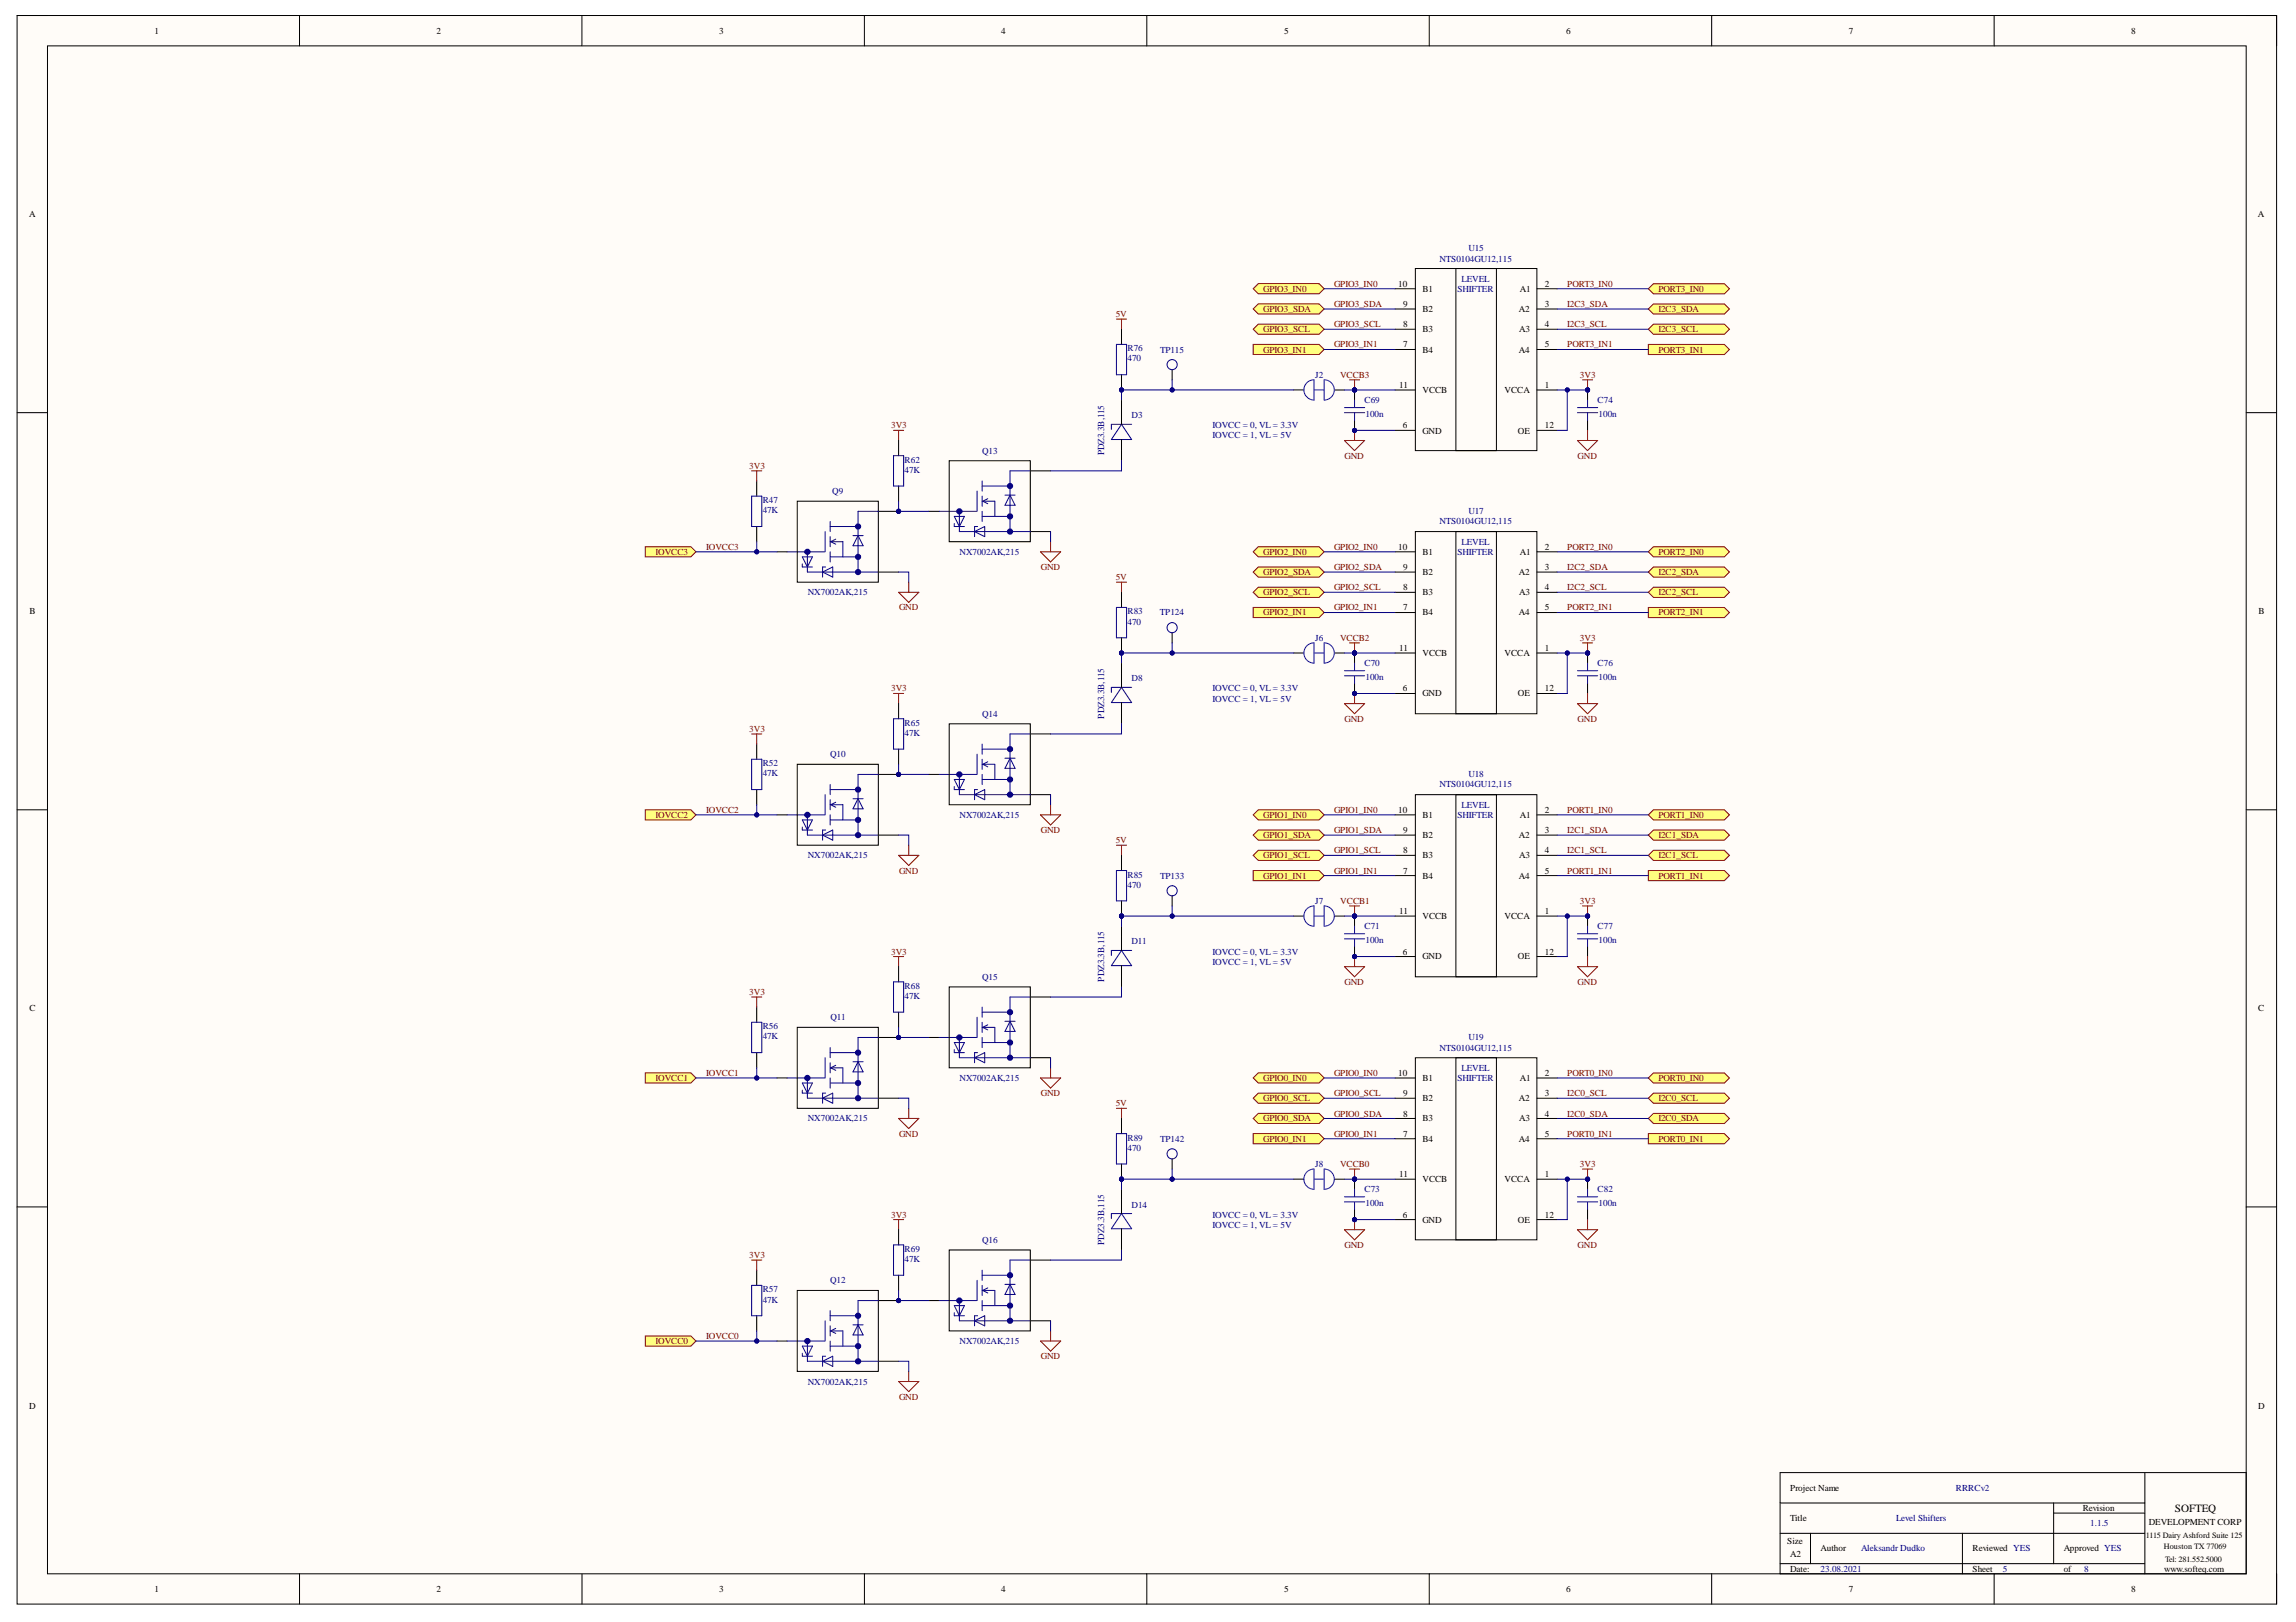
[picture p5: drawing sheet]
<svg xmlns="http://www.w3.org/2000/svg" width="297mm" height="210mm" viewBox="0 0 297 210" stroke-linecap="round" stroke-linejoin="round" font-family="sans-serif">
<defs><g id="words">
<text font-size="1.4" x="281.4" y="195.6">SOFTEQ</text>
<g font-size="1.2">
<text x="20" y="4.4">1</text>
<text x="56.5" y="4.4">2</text>
<text x="93" y="4.4">3</text>
<text x="129.5" y="4.4">4</text>
<text x="166.1" y="4.4">5</text>
<text x="202.6" y="4.4">6</text>
<text x="239.2" y="4.4">7</text>
<text x="275.7" y="4.4">8</text>
<text x="3.8" y="28.1">A</text>
<text x="292.1" y="28.1">A</text>
<text x="180.9" y="37.1">10</text>
<text x="181.5" y="39.7">9</text>
<text x="184" y="37.8">B1</text>
<text x="184" y="40.4">B2</text>
<text x="196.5" y="40.4">A2</text>
<text x="196.6" y="37.8">A1</text>
<text x="199.9" y="37.1">2</text>
<text x="199.9" y="39.7">3</text>
<text x="181.5" y="42.3">8</text>
<text x="181.5" y="45">7</text>
<text x="184" y="43">B3</text>
<text x="184" y="45.6">B4</text>
<text x="196.5" y="45.6">A4</text>
<text x="196.5" y="43">A3</text>
<text x="199.9" y="42.3">4</text>
<text x="199.9" y="45">5</text>
<text x="181" y="50.2">11</text>
<text x="184" y="50.9">VCCB</text>
<text x="194.6" y="50.9">VCCA</text>
<text x="199.9" y="50.2">1</text>
<text x="181.5" y="55.4">6</text>
<text x="184" y="56.1">GND</text>
<text x="196.4" y="56.1">OE</text>
<text x="199.9" y="55.4">12</text>
<text x="180.9" y="71.1">10</text>
<text x="184" y="71.8">B1</text>
<text x="196.6" y="71.8">A1</text>
<text x="199.9" y="71.1">2</text>
<text x="181.5" y="73.8">9</text>
<text x="181.5" y="76.4">8</text>
<text x="184" y="74.4">B2</text>
<text x="184" y="77">B3</text>
<text x="196.5" y="74.4">A2</text>
<text x="196.5" y="77">A3</text>
<text x="199.9" y="73.8">3</text>
<text x="199.9" y="76.4">4</text>
<text x="3.8" y="79.5">B</text>
<text x="181.5" y="79">7</text>
<text x="184" y="79.6">B4</text>
<text x="196.5" y="79.6">A4</text>
<text x="199.9" y="79">5</text>
<text x="292.2" y="79.5">B</text>
<text x="181" y="84.2">11</text>
<text x="181.5" y="89.5">6</text>
<text x="184" y="84.9">VCCB</text>
<text x="194.6" y="84.9">VCCA</text>
<text x="199.9" y="84.2">1</text>
<text x="199.9" y="89.5">12</text>
<text x="184" y="90.1">GND</text>
<text x="196.4" y="90.1">OE</text>
<text x="180.9" y="105.2">10</text>
<text x="181.5" y="107.8">9</text>
<text x="184" y="105.8">B1</text>
<text x="196.6" y="105.8">A1</text>
<text x="199.9" y="105.2">2</text>
<text x="199.9" y="107.8">3</text>
<text x="181.5" y="110.4">8</text>
<text x="181.5" y="113.1">7</text>
<text x="184" y="108.5">B2</text>
<text x="184" y="111.1">B3</text>
<text x="184" y="113.7">B4</text>
<text x="196.5" y="108.5">A2</text>
<text x="196.5" y="113.7">A4</text>
<text x="196.5" y="111.1">A3</text>
<text x="199.9" y="110.4">4</text>
<text x="199.9" y="113.1">5</text>
<text x="181" y="118.3">11</text>
<text x="184" y="118.9">VCCB</text>
<text x="194.6" y="118.9">VCCA</text>
<text x="199.9" y="118.3">1</text>
<text x="181.5" y="123.5">6</text>
<text x="184" y="124.2">GND</text>
<text x="196.4" y="124.2">OE</text>
<text x="199.9" y="123.5">12</text>
<text x="3.8" y="130.9">C</text>
<text x="292.2" y="130.9">C</text>
<text x="180.9" y="139.2">10</text>
<text x="181.5" y="141.9">9</text>
<text x="184" y="139.9">B1</text>
<text x="184" y="142.5">B2</text>
<text x="196.5" y="142.5">A2</text>
<text x="196.6" y="139.9">A1</text>
<text x="199.9" y="139.2">2</text>
<text x="199.9" y="141.9">3</text>
<text x="181.5" y="144.5">8</text>
<text x="181.5" y="147.1">7</text>
<text x="184" y="145.1">B3</text>
<text x="184" y="147.7">B4</text>
<text x="196.5" y="147.7">A4</text>
<text x="196.5" y="145.1">A3</text>
<text x="199.9" y="144.5">4</text>
<text x="199.9" y="147.1">5</text>
<text x="181" y="152.3">11</text>
<text x="184" y="153">VCCB</text>
<text x="194.6" y="153">VCCA</text>
<text x="199.9" y="152.3">1</text>
<text x="181.5" y="157.6">6</text>
<text x="184" y="158.2">GND</text>
<text x="196.4" y="158.2">OE</text>
<text x="199.9" y="157.6">12</text>
<text x="3.8" y="182.3">D</text>
<text x="292.2" y="182.3">D</text>
<text x="231.6" y="192.9">Project Name</text>
<text x="231.6" y="196.8">Title</text>
<text x="269.4" y="195.5">Revision</text>
<text x="278" y="197.4">DEVELOPMENT CORP</text>
<text x="231.2" y="199.7">Size</text>
<text x="231.6" y="203.4">Date:</text>
<text x="231.6" y="201.4">A2</text>
<text x="235.5" y="200.8">Author</text>
<text x="255.2" y="200.8">Reviewed YES</text>
<text x="255.2" y="203.4">Sheet</text>
<text x="267" y="200.8">Approved YES</text>
<text x="267" y="203.4">of</text>
<text x="280" y="203.4">www.softeq.com</text>
<text x="20" y="206">1</text>
<text x="56.5" y="206">2</text>
<text x="93" y="206">3</text>
<text x="129.5" y="206">4</text>
<text x="166.1" y="206">5</text>
<text x="202.6" y="206">6</text>
<text x="239.2" y="206">7</text>
<text x="275.7" y="206">8</text>
</g>
<g font-size="1.2" fill="#000080">
<text x="186.2" y="33.8">NTS0104GU12,115</text>
<text x="190" y="32.5">U15</text>
<text x="188.5" y="37.8">SHIFTER</text>
<text x="189.1" y="36.5">LEVEL</text>
<text x="145.9" y="46.8">470</text>
<text x="145.9" y="45.5">R76</text>
<text x="150.1" y="45.6">TP115</text>
<text x="170.1" y="48.9">J2</text>
<text x="176.5" y="52.2">C69</text>
<text x="176.7" y="54">100n</text>
<text x="206.7" y="52.2">C74</text>
<text x="206.8" y="54">100n</text>
<text x="117" y="59.9">R62</text>
<text x="127" y="58.7">Q13</text>
<text x="142.9" y="58.9" transform="rotate(-90 142.9 58.9)">PDZ3.3B,115</text>
<text x="146.4" y="54.1">D3</text>
<text x="156.9" y="55.4">IOVCC = 0, VL = 3.3V</text>
<text x="156.9" y="56.7">IOVCC = 1, VL = 5V</text>
<text x="98.7" y="65.1">R47</text>
<text x="107.7" y="64">Q9</text>
<text x="117" y="61.2">47K</text>
<text x="98.7" y="66.4">47K</text>
<text x="124.1" y="71.8">NX7002AK,215</text>
<text x="186.2" y="67.9">NTS0104GU12,115</text>
<text x="188.5" y="71.8">SHIFTER</text>
<text x="189.1" y="70.5">LEVEL</text>
<text x="190" y="66.5">U17</text>
<text x="104.5" y="77">NX7002AK,215</text>
<text x="145.9" y="80.8">470</text>
<text x="145.9" y="79.5">R83</text>
<text x="150.1" y="79.6">TP124</text>
<text x="170.1" y="82.9">J6</text>
<text x="146.4" y="88.2">D8</text>
<text x="156.9" y="89.5">IOVCC = 0, VL = 3.3V</text>
<text x="176.5" y="86.2">C70</text>
<text x="176.7" y="88">100n</text>
<text x="206.7" y="86.2">C76</text>
<text x="206.8" y="88">100n</text>
<text x="117" y="95.2">47K</text>
<text x="117" y="93.9">R65</text>
<text x="127" y="92.7">Q14</text>
<text x="142.9" y="93" transform="rotate(-90 142.9 93)">PDZ3.3B,115</text>
<text x="156.9" y="90.8">IOVCC = 1, VL = 5V</text>
<text x="98.7" y="100.5">47K</text>
<text x="98.7" y="99.2">R52</text>
<text x="107.4" y="98">Q10</text>
<text x="186.2" y="101.9">NTS0104GU12,115</text>
<text x="190" y="100.6">U18</text>
<text x="124.1" y="105.8">NX7002AK,215</text>
<text x="188.5" y="105.8">SHIFTER</text>
<text x="189.1" y="104.5">LEVEL</text>
<text x="104.5" y="111.1">NX7002AK,215</text>
<text x="145.9" y="113.6">R85</text>
<text x="150.1" y="113.7">TP133</text>
<text x="145.9" y="114.9">470</text>
<text x="170.1" y="117">J7</text>
<text x="146.4" y="122.2">D11</text>
<text x="156.9" y="123.5">IOVCC = 0, VL = 3.3V</text>
<text x="156.9" y="124.8">IOVCC = 1, VL = 5V</text>
<text x="176.5" y="120.2">C71</text>
<text x="176.7" y="122.1">100n</text>
<text x="206.7" y="120.2">C77</text>
<text x="206.8" y="122.1">100n</text>
<text x="117" y="129.3">47K</text>
<text x="117" y="128">R68</text>
<text x="127" y="126.8">Q15</text>
<text x="142.9" y="127" transform="rotate(-90 142.9 127)">PDZ3.3B,115</text>
<text x="98.7" y="134.5">47K</text>
<text x="98.7" y="133.2">R56</text>
<text x="107.4" y="132">Q11</text>
<text x="186.2" y="136">NTS0104GU12,115</text>
<text x="190" y="134.6">U19</text>
<text x="124.1" y="139.9">NX7002AK,215</text>
<text x="188.5" y="139.9">SHIFTER</text>
<text x="189.1" y="138.6">LEVEL</text>
<text x="104.5" y="145.1">NX7002AK,215</text>
<text x="145.9" y="148.9">470</text>
<text x="145.9" y="147.6">R89</text>
<text x="150.1" y="147.7">TP142</text>
<text x="170.1" y="151">J8</text>
<text x="176.5" y="154.3">C73</text>
<text x="206.7" y="154.3">C82</text>
<text x="127" y="160.8">Q16</text>
<text x="142.9" y="161.1" transform="rotate(-90 142.9 161.1)">PDZ3.3B,115</text>
<text x="146.4" y="156.3">D14</text>
<text x="156.9" y="157.6">IOVCC = 0, VL = 3.3V</text>
<text x="156.9" y="158.9">IOVCC = 1, VL = 5V</text>
<text x="176.7" y="156.1">100n</text>
<text x="206.8" y="156.1">100n</text>
<text x="98.7" y="167.3">R57</text>
<text x="107.4" y="166.1">Q12</text>
<text x="117" y="163.3">47K</text>
<text x="117" y="162">R69</text>
<text x="98.7" y="168.6">47K</text>
<text x="124.1" y="173.9">NX7002AK,215</text>
<text x="104.5" y="179.2">NX7002AK,215</text>
<text x="245.3" y="196.8">Level Shifters</text>
<text x="253" y="192.9">RRRCv2</text>
<text x="270.4" y="197.5">1.1.5</text>
<text x="235.5" y="203.4">23.08.2021</text>
<text x="240.8" y="200.8">Aleksandr Dudko</text>
<text x="259.1" y="203.4">5</text>
<text x="269.6" y="203.4">8</text>
</g>
<g font-size="1.2" fill="#800000">
<text x="144.3" y="41">5V</text>
<text x="163.4" y="40.4">GPIO3_SDA</text>
<text x="163.4" y="37.8">GPIO3_IN0</text>
<text x="172.6" y="37.1">GPIO3_IN0</text>
<text x="172.6" y="39.7">GPIO3_SDA</text>
<text x="202.8" y="37.1">PORT3_IN0</text>
<text x="202.8" y="39.7">I2C3_SDA</text>
<text x="214.6" y="37.8">PORT3_IN0</text>
<text x="214.6" y="40.4">I2C3_SDA</text>
<text x="163.4" y="45.6">GPIO3_IN1</text>
<text x="163.4" y="43">GPIO3_SCL</text>
<text x="172.6" y="45">GPIO3_IN1</text>
<text x="172.6" y="42.3">GPIO3_SCL</text>
<text x="202.8" y="45">PORT3_IN1</text>
<text x="202.8" y="42.3">I2C3_SCL</text>
<text x="214.6" y="45.6">PORT3_IN1</text>
<text x="214.6" y="43">I2C3_SCL</text>
<text x="173.4" y="48.9">VCCB3</text>
<text x="204.4" y="48.9">3V3</text>
<text x="115.3" y="55.4">3V3</text>
<text x="174" y="59.4">GND</text>
<text x="204.1" y="59.4">GND</text>
<text x="96.9" y="60.7">3V3</text>
<text x="84.8" y="71.8">IOVCC3</text>
<text x="91.4" y="71.1">IOVCC3</text>
<text x="163.4" y="71.8">GPIO2_IN0</text>
<text x="172.6" y="71.1">GPIO2_IN0</text>
<text x="202.8" y="71.1">PORT2_IN0</text>
<text x="214.6" y="71.8">PORT2_IN0</text>
<text x="134.7" y="73.8">GND</text>
<text x="144.3" y="75.1">5V</text>
<text x="163.4" y="77">GPIO2_SCL</text>
<text x="163.4" y="74.4">GPIO2_SDA</text>
<text x="172.6" y="73.8">GPIO2_SDA</text>
<text x="172.6" y="76.4">GPIO2_SCL</text>
<text x="202.8" y="73.8">I2C2_SDA</text>
<text x="202.8" y="76.4">I2C2_SCL</text>
<text x="214.6" y="74.4">I2C2_SDA</text>
<text x="214.6" y="77">I2C2_SCL</text>
<text x="116.3" y="79">GND</text>
<text x="163.4" y="79.6">GPIO2_IN1</text>
<text x="172.6" y="79">GPIO2_IN1</text>
<text x="173.4" y="82.9">VCCB2</text>
<text x="202.8" y="79">PORT2_IN1</text>
<text x="204.4" y="82.9">3V3</text>
<text x="214.6" y="79.6">PORT2_IN1</text>
<text x="115.3" y="89.5">3V3</text>
<text x="96.9" y="94.7">3V3</text>
<text x="174" y="93.4">GND</text>
<text x="204.1" y="93.4">GND</text>
<text x="84.8" y="105.8">IOVCC2</text>
<text x="91.4" y="105.2">IOVCC2</text>
<text x="134.7" y="107.8">GND</text>
<text x="163.4" y="105.8">GPIO1_IN0</text>
<text x="172.6" y="105.2">GPIO1_IN0</text>
<text x="172.6" y="107.8">GPIO1_SDA</text>
<text x="202.8" y="105.2">PORT1_IN0</text>
<text x="202.8" y="107.8">I2C1_SDA</text>
<text x="214.6" y="105.8">PORT1_IN0</text>
<text x="116.3" y="113.1">GND</text>
<text x="144.3" y="109.1">5V</text>
<text x="163.4" y="113.7">GPIO1_IN1</text>
<text x="163.4" y="111.1">GPIO1_SCL</text>
<text x="163.4" y="108.5">GPIO1_SDA</text>
<text x="172.6" y="113.1">GPIO1_IN1</text>
<text x="172.6" y="110.4">GPIO1_SCL</text>
<text x="202.8" y="113.1">PORT1_IN1</text>
<text x="202.8" y="110.4">I2C1_SCL</text>
<text x="214.6" y="113.7">PORT1_IN1</text>
<text x="214.6" y="111.1">I2C1_SCL</text>
<text x="214.6" y="108.5">I2C1_SDA</text>
<text x="173.4" y="117">VCCB1</text>
<text x="204.4" y="117">3V3</text>
<text x="115.3" y="123.5">3V3</text>
<text x="96.9" y="128.8">3V3</text>
<text x="174" y="127.5">GND</text>
<text x="204.1" y="127.5">GND</text>
<text x="84.8" y="139.9">IOVCC1</text>
<text x="91.4" y="139.2">IOVCC1</text>
<text x="134.7" y="141.9">GND</text>
<text x="144.3" y="143.2">5V</text>
<text x="163.4" y="142.5">GPIO0_SCL</text>
<text x="163.4" y="139.9">GPIO0_IN0</text>
<text x="172.6" y="139.2">GPIO0_IN0</text>
<text x="172.6" y="141.9">GPIO0_SCL</text>
<text x="202.8" y="139.2">PORT0_IN0</text>
<text x="202.8" y="141.9">I2C0_SCL</text>
<text x="214.6" y="139.9">PORT0_IN0</text>
<text x="214.6" y="142.5">I2C0_SCL</text>
<text x="116.3" y="147.1">GND</text>
<text x="163.4" y="147.7">GPIO0_IN1</text>
<text x="163.4" y="145.1">GPIO0_SDA</text>
<text x="172.6" y="147.1">GPIO0_IN1</text>
<text x="172.6" y="144.5">GPIO0_SDA</text>
<text x="202.8" y="147.1">PORT0_IN1</text>
<text x="202.8" y="144.5">I2C0_SDA</text>
<text x="214.6" y="147.7">PORT0_IN1</text>
<text x="214.6" y="145.1">I2C0_SDA</text>
<text x="173.4" y="151">VCCB0</text>
<text x="204.4" y="151">3V3</text>
<text x="115.3" y="157.6">3V3</text>
<text x="174" y="161.5">GND</text>
<text x="204.1" y="161.5">GND</text>
<text x="96.9" y="162.8">3V3</text>
<text x="84.8" y="173.9">IOVCC0</text>
<text x="91.4" y="173.3">IOVCC0</text>
<text x="134.7" y="175.9">GND</text>
<text x="116.3" y="181.1">GND</text>
</g>
<g font-size="1.1">
<text x="277.6" y="199">1115 Dairy Ashford Suite 125</text>
<text x="279.9" y="200.5">Houston TX 77069</text>
<text x="280.1" y="202.1">Tel: 281.552.5000</text>
</g>
</g></defs>
<path d="M2.2 2h292.3v205.6h-292.3z" fill-rule="evenodd" fill="#fffcf8"/>
<path d="M2.2 2h292.3v205.6h-292.3z" fill="none" stroke="#000" stroke-width=".13"/>
<path d="M6.1 5.9h284.5v197.8h-284.5z" fill-rule="evenodd" fill="#fffcf8"/>
<g fill="none" stroke="#000" stroke-width=".13">
<path d="M2.2 2h3.9M6.1 5.9h284.5v197.8h-284.5zM38.7 2v3.9M75.3 2v3.9M111.8 2v3.9M148.4 2v3.9M184.9 2v3.9M221.4 2v3.9M258 2v3.9M290.6 2h3.9v3.9M2.2 53.4h3.9M290.6 53.4h3.9"/>
<path d="M2.2 104.8h3.9M290.6 104.8h3.9M2.2 156.2h3.9M290.6 156.2h3.9M120.2 168.3h1.3M122.8 161.8h10.5v10.4h-10.5zM133.3 170.9h2.6M133.3 163.1h2.6M230.3 190.6h60.3v13.1h-60.3zM230.3 194.5h47.2M230.3 198.4h47.2M234.2 198.4v4"/>
<path d="M253.9 198.4v5.3M265.7 194.5v7.9M265.7 195.8h11.8M277.5 190.6v13.1M38.8 203.7v3.9M75.3 203.7v3.9M111.8 203.7v3.9M148.4 203.7v3.9M184.9 203.7v3.9M221.4 203.7v3.9M230.3 202.4h47.2M258 203.7v3.9"/>
<path d="M294.5 203.7v3.9"/>
</g>
<path d="M115.6 157.8h1.3M116.3 157.8v1.3M144.4 143.4h1.3M145.1 143.4v1.3M134.6 173.5h2.6l-1.3 1.4zM135.9 172.2v1.3" fill="none" stroke="#800000" stroke-width=".13"/>
<g fill="none" stroke="#11037f" stroke-width=".13">
<path d="M121.5 168.3h4.8M123.5 169h1.3l-.7 1.3zM123.5 169.9v.4h1.3M124.1 168.3v2.6h9.2M126.1 170.9l1.3-.6v1.3zM126.4 165.7v2.6M126.5 170.3h-.4v1.3M127.1 169h3.6M127.1 165h3.6M127.1 164.4v1.3M127.1 166.3v1.4M127.1 168.3v1.3"/>
<path d="M127.1 167h1.6v2M127.8 166.7l-.7 .3 .7 .3M130 166.2h1.3M130.7 166.2l.6 1.3h-1.3zM133.3 163.1h-2.6v7.8"/>
</g>
<g fill="none" stroke="#11037f" stroke-width=".39">
<circle cx="124.1" cy="168.3" r=".21"/>
<circle cx="130.7" cy="165" r=".21"/>
<circle cx="130.7" cy="169" r=".21"/>
<circle cx="130.7" cy="170.9" r=".21"/>
</g>
<circle cx="205.4" cy="152.6" r=".26" fill="#000080"/>
<circle cx="205.4" cy="152.6" r=".26" fill="none" stroke="#000080" stroke-width=".13"/>
<path d="M204.1 155.5h2.6" fill="none" stroke="#11037f" stroke-width=".13"/>
<path d="M205.4 152.6v1.3M205.4 156.5v1.3" fill="none" stroke="#000" stroke-width=".13"/>
<circle cx="205.4" cy="152.6" r=".26" fill="#000080"/>
<circle cx="205.4" cy="152.6" r=".26" fill="none" stroke="#000080" stroke-width=".13"/>
<path d="M204.1 154.9h2.6M205.4 153.9v.9M205.4 155.6v.9" fill="none" stroke="#11037f" stroke-width=".13"/>
<path d="M204.1 159.1h2.6l-1.3 1.3zM204.7 151.3h1.3M205.4 151.3v1.3M205.4 157.8v1.3" fill="none" stroke="#800000" stroke-width=".13"/>
<circle cx="205.4" cy="152.6" r=".26" fill="#000080"/>
<circle cx="205.4" cy="152.6" r=".26" fill="none" stroke="#000080" stroke-width=".13"/>
<g fill="none" stroke="#000" stroke-width=".13">
<path d="M180.5 139.5h2.6M183.1 136.9h15.7v23.5h-15.7zM188.4 136.9h5.2v23.5h-5.2zM198.8 139.5h2.7M180.5 142.1h2.6M180.5 144.7h2.6M180.5 147.4h2.6M180.5 157.8h2.6M180.5 152.6h2.6M198.8 142.1h2.7M198.8 144.7h2.7M198.8 147.4h2.7"/>
<path d="M198.8 157.8h2.7M198.8 152.6h2.7"/>
</g>
<circle cx="175.2" cy="157.8" r=".26" fill="#000080"/>
<circle cx="175.2" cy="157.8" r=".26" fill="none" stroke="#000080" stroke-width=".13"/>
<circle cx="175.2" cy="152.6" r=".26" fill="#000080"/>
<circle cx="175.2" cy="152.6" r=".26" fill="none" stroke="#000080" stroke-width=".13"/>
<path d="M173.9 155.5h2.7" fill="none" stroke="#11037f" stroke-width=".13"/>
<path d="M175.2 156.5v1.3" fill="none" stroke="#000" stroke-width=".13"/>
<circle cx="175.2" cy="157.8" r=".26" fill="#000080"/>
<circle cx="175.2" cy="157.8" r=".26" fill="none" stroke="#000080" stroke-width=".13"/>
<path d="M175.2 152.6v1.3" fill="none" stroke="#000" stroke-width=".13"/>
<circle cx="175.2" cy="152.6" r=".26" fill="#000080"/>
<circle cx="175.2" cy="152.6" r=".26" fill="none" stroke="#000080" stroke-width=".13"/>
<path d="M173.9 154.9h2.7M175.2 153.9v.9M175.2 155.6v.9" fill="none" stroke="#11037f" stroke-width=".13"/>
<path d="M173.9 159.1h2.7l-1.4 1.3zM175.2 157.8v1.3" fill="none" stroke="#800000" stroke-width=".13"/>
<circle cx="175.2" cy="157.8" r=".26" fill="#000080"/>
<circle cx="175.2" cy="157.8" r=".26" fill="none" stroke="#000080" stroke-width=".13"/>
<circle cx="205.4" cy="118.5" r=".26" fill="#000080"/>
<circle cx="205.4" cy="118.5" r=".26" fill="none" stroke="#000080" stroke-width=".13"/>
<path d="M204.1 121.5h2.6" fill="none" stroke="#11037f" stroke-width=".13"/>
<path d="M205.4 118.5v1.4M205.4 122.5v1.3" fill="none" stroke="#000" stroke-width=".13"/>
<circle cx="205.4" cy="118.5" r=".26" fill="#000080"/>
<circle cx="205.4" cy="118.5" r=".26" fill="none" stroke="#000080" stroke-width=".13"/>
<path d="M205.4 119.9v.9M204.1 120.8h2.6M205.4 121.6v.9" fill="none" stroke="#11037f" stroke-width=".13"/>
<path d="M204.7 117.2h1.3M205.4 117.2v1.3M204.1 125.1h2.6l-1.3 1.3zM205.4 123.8v1.3" fill="none" stroke="#800000" stroke-width=".13"/>
<circle cx="205.4" cy="118.5" r=".26" fill="#000080"/>
<circle cx="205.4" cy="118.5" r=".26" fill="none" stroke="#000080" stroke-width=".13"/>
<circle cx="175.2" cy="123.8" r=".26" fill="#000080"/>
<circle cx="175.2" cy="123.8" r=".26" fill="none" stroke="#000080" stroke-width=".13"/>
<circle cx="175.2" cy="118.5" r=".26" fill="#000080"/>
<circle cx="175.2" cy="118.5" r=".26" fill="none" stroke="#000080" stroke-width=".13"/>
<path d="M173.9 121.5h2.7" fill="none" stroke="#11037f" stroke-width=".13"/>
<path d="M175.2 122.5v1.3" fill="none" stroke="#000" stroke-width=".13"/>
<circle cx="175.2" cy="123.8" r=".26" fill="#000080"/>
<circle cx="175.2" cy="123.8" r=".26" fill="none" stroke="#000080" stroke-width=".13"/>
<path d="M175.2 118.5v1.4" fill="none" stroke="#000" stroke-width=".13"/>
<circle cx="175.2" cy="118.5" r=".26" fill="#000080"/>
<circle cx="175.2" cy="118.5" r=".26" fill="none" stroke="#000080" stroke-width=".13"/>
<path d="M175.2 119.9v.9M173.9 120.8h2.7M175.2 121.6v.9" fill="none" stroke="#11037f" stroke-width=".13"/>
<path d="M173.9 125.1h2.7l-1.4 1.3zM175.2 123.8v1.3" fill="none" stroke="#800000" stroke-width=".13"/>
<circle cx="175.2" cy="123.8" r=".26" fill="#000080"/>
<circle cx="175.2" cy="123.8" r=".26" fill="none" stroke="#000080" stroke-width=".13"/>
<circle cx="205.4" cy="84.5" r=".26" fill="#000080"/>
<circle cx="205.4" cy="84.5" r=".26" fill="none" stroke="#000080" stroke-width=".13"/>
<path d="M204.1 87.5h2.6" fill="none" stroke="#11037f" stroke-width=".13"/>
<path d="M205.4 84.5v1.3M205.4 88.4v1.3" fill="none" stroke="#000" stroke-width=".13"/>
<circle cx="205.4" cy="84.5" r=".26" fill="#000080"/>
<circle cx="205.4" cy="84.5" r=".26" fill="none" stroke="#000080" stroke-width=".13"/>
<path d="M204.1 86.8h2.6M205.4 85.8v.9M205.4 87.5v.9" fill="none" stroke="#11037f" stroke-width=".13"/>
<path d="M204.1 91.1h2.6l-1.3 1.3zM204.7 83.2h1.3M205.4 83.2v1.3M205.4 89.7v1.4" fill="none" stroke="#800000" stroke-width=".13"/>
<circle cx="205.4" cy="84.5" r=".26" fill="#000080"/>
<circle cx="205.4" cy="84.5" r=".26" fill="none" stroke="#000080" stroke-width=".13"/>
<circle cx="175.2" cy="89.7" r=".26" fill="#000080"/>
<circle cx="175.2" cy="89.7" r=".26" fill="none" stroke="#000080" stroke-width=".13"/>
<circle cx="175.2" cy="84.5" r=".26" fill="#000080"/>
<circle cx="175.2" cy="84.5" r=".26" fill="none" stroke="#000080" stroke-width=".13"/>
<path d="M173.9 87.5h2.7" fill="none" stroke="#11037f" stroke-width=".13"/>
<path d="M175.2 88.4v1.3" fill="none" stroke="#000" stroke-width=".13"/>
<circle cx="175.2" cy="89.7" r=".26" fill="#000080"/>
<circle cx="175.2" cy="89.7" r=".26" fill="none" stroke="#000080" stroke-width=".13"/>
<path d="M175.2 84.5v1.3" fill="none" stroke="#000" stroke-width=".13"/>
<circle cx="175.2" cy="84.5" r=".26" fill="#000080"/>
<circle cx="175.2" cy="84.5" r=".26" fill="none" stroke="#000080" stroke-width=".13"/>
<path d="M173.9 86.8h2.7M175.2 85.8v.9M175.2 87.5v.9" fill="none" stroke="#11037f" stroke-width=".13"/>
<path d="M173.9 91.1h2.7l-1.4 1.3zM175.2 89.7v1.4" fill="none" stroke="#800000" stroke-width=".13"/>
<circle cx="175.2" cy="89.7" r=".26" fill="#000080"/>
<circle cx="175.2" cy="89.7" r=".26" fill="none" stroke="#000080" stroke-width=".13"/>
<path d="M174.6 83.2h1.3M175.2 83.2v1.3" fill="none" stroke="#800000" stroke-width=".13"/>
<circle cx="175.2" cy="84.5" r=".26" fill="#000080"/>
<circle cx="175.2" cy="84.5" r=".26" fill="none" stroke="#000080" stroke-width=".13"/>
<path d="M174.6 117.2h1.3M175.2 117.2v1.3" fill="none" stroke="#800000" stroke-width=".13"/>
<circle cx="175.2" cy="118.5" r=".26" fill="#000080"/>
<circle cx="175.2" cy="118.5" r=".26" fill="none" stroke="#000080" stroke-width=".13"/>
<path d="M174.6 151.3h1.3M175.2 151.3v1.3" fill="none" stroke="#800000" stroke-width=".13"/>
<circle cx="175.2" cy="152.6" r=".26" fill="#000080"/>
<circle cx="175.2" cy="152.6" r=".26" fill="none" stroke="#000080" stroke-width=".13"/>
<circle cx="145.1" cy="152.6" r=".26" fill="#000080"/>
<circle cx="145.1" cy="152.6" r=".26" fill="none" stroke="#000080" stroke-width=".13"/>
<path d="M145.1 150.6v2" fill="none" stroke="#000" stroke-width=".13"/>
<circle cx="145.1" cy="152.6" r=".26" fill="#000080"/>
<circle cx="145.1" cy="152.6" r=".26" fill="none" stroke="#000080" stroke-width=".13"/>
<path d="M145.1 144.7v2" fill="none" stroke="#000" stroke-width=".13"/>
<path d="M144.4 146.7h1.3v3.9h-1.3z" fill="none" stroke="#11037f" stroke-width=".13"/>
<path d="M213.3 78.6h9.8l.6 .7-.6 .6h-9.8z" fill-rule="evenodd" fill="#ffff80"/>
<path d="M213.3 78.6h9.8l.6 .7-.6 .6h-9.8z" fill="none" stroke="#800000" stroke-width=".13"/>
<path d="M213.3 112.7h9.8l.6 .6-.6 .7h-9.8z" fill-rule="evenodd" fill="#ffff80"/>
<path d="M213.3 112.7h9.8l.6 .6-.6 .7h-9.8z" fill="none" stroke="#800000" stroke-width=".13"/>
<path d="M213.3 146.7h9.8l.6 .7-.6 .6h-9.8z" fill-rule="evenodd" fill="#ffff80"/>
<path d="M213.3 146.7h9.8l.6 .7-.6 .6h-9.8z" fill="none" stroke="#800000" stroke-width=".13"/>
<circle cx="205.4" cy="50.5" r=".26" fill="#000080"/>
<circle cx="205.4" cy="50.5" r=".26" fill="none" stroke="#000080" stroke-width=".13"/>
<path d="M204.1 53.4h2.6" fill="none" stroke="#11037f" stroke-width=".13"/>
<path d="M205.4 50.5v1.3M205.4 54.4v1.3" fill="none" stroke="#000" stroke-width=".13"/>
<circle cx="205.4" cy="50.5" r=".26" fill="#000080"/>
<circle cx="205.4" cy="50.5" r=".26" fill="none" stroke="#000080" stroke-width=".13"/>
<path d="M204.1 52.7h2.6M205.4 51.8v.9M205.4 53.5v.9" fill="none" stroke="#11037f" stroke-width=".13"/>
<path d="M204.1 57h2.6l-1.3 1.3zM204.7 49.2h1.3M205.4 49.2v1.3M205.4 55.7v1.3" fill="none" stroke="#800000" stroke-width=".13"/>
<circle cx="205.4" cy="50.5" r=".26" fill="#000080"/>
<circle cx="205.4" cy="50.5" r=".26" fill="none" stroke="#000080" stroke-width=".13"/>
<circle cx="175.2" cy="55.7" r=".26" fill="#000080"/>
<circle cx="175.2" cy="55.7" r=".26" fill="none" stroke="#000080" stroke-width=".13"/>
<circle cx="175.2" cy="50.5" r=".26" fill="#000080"/>
<circle cx="175.2" cy="50.5" r=".26" fill="none" stroke="#000080" stroke-width=".13"/>
<path d="M173.9 53.4h2.7" fill="none" stroke="#11037f" stroke-width=".13"/>
<path d="M175.2 54.4v1.3" fill="none" stroke="#000" stroke-width=".13"/>
<circle cx="175.2" cy="55.7" r=".26" fill="#000080"/>
<circle cx="175.2" cy="55.7" r=".26" fill="none" stroke="#000080" stroke-width=".13"/>
<path d="M175.2 50.5v1.3" fill="none" stroke="#000" stroke-width=".13"/>
<circle cx="175.2" cy="50.5" r=".26" fill="#000080"/>
<circle cx="175.2" cy="50.5" r=".26" fill="none" stroke="#000080" stroke-width=".13"/>
<path d="M173.9 52.7h2.7M175.2 51.8v.9M175.2 53.5v.9" fill="none" stroke="#11037f" stroke-width=".13"/>
<path d="M173.9 57h2.7l-1.4 1.3zM175.2 55.7v1.3" fill="none" stroke="#800000" stroke-width=".13"/>
<circle cx="175.2" cy="55.7" r=".26" fill="#000080"/>
<circle cx="175.2" cy="55.7" r=".26" fill="none" stroke="#000080" stroke-width=".13"/>
<path d="M174.6 49.2h1.3M175.2 49.2v1.3" fill="none" stroke="#800000" stroke-width=".13"/>
<circle cx="175.2" cy="50.5" r=".26" fill="#000080"/>
<circle cx="175.2" cy="50.5" r=".26" fill="none" stroke="#000080" stroke-width=".13"/>
<path d="M213.3 44.6h9.8l.6 .6-.6 .7h-9.8z" fill-rule="evenodd" fill="#ffff80"/>
<path d="M213.3 44.6h9.8l.6 .6-.6 .7h-9.8z" fill="none" stroke="#800000" stroke-width=".13"/>
<path d="M213.3 37.4l.6-.7h9.2l.6 .7-.6 .6h-9.2z" fill-rule="evenodd" fill="#ffff80"/>
<path d="M213.3 37.4l.6-.7h9.2l.6 .7-.6 .6h-9.2z" fill="none" stroke="#800000" stroke-width=".13"/>
<path d="M213.3 40l.6-.7h9.2l.6 .7-.6 .6h-9.2z" fill-rule="evenodd" fill="#ffff80"/>
<path d="M213.3 40l.6-.7h9.2l.6 .7-.6 .6h-9.2z" fill="none" stroke="#800000" stroke-width=".13"/>
<path d="M213.3 42.6l.6-.6h9.2l.6 .6-.6 .7h-9.2z" fill-rule="evenodd" fill="#ffff80"/>
<path d="M213.3 42.6l.6-.6h9.2l.6 .6-.6 .7h-9.2z" fill="none" stroke="#800000" stroke-width=".13"/>
<path d="M213.3 71.4l.6-.6h9.2l.6 .6-.6 .7h-9.2z" fill-rule="evenodd" fill="#ffff80"/>
<path d="M213.3 71.4l.6-.6h9.2l.6 .6-.6 .7h-9.2z" fill="none" stroke="#800000" stroke-width=".13"/>
<path d="M213.3 74l.6-.6h9.2l.6 .6-.6 .7h-9.2z" fill-rule="evenodd" fill="#ffff80"/>
<path d="M213.3 74l.6-.6h9.2l.6 .6-.6 .7h-9.2z" fill="none" stroke="#800000" stroke-width=".13"/>
<path d="M213.3 76.6l.6-.6h9.2l.6 .6-.6 .7h-9.2z" fill-rule="evenodd" fill="#ffff80"/>
<path d="M213.3 76.6l.6-.6h9.2l.6 .6-.6 .7h-9.2z" fill="none" stroke="#800000" stroke-width=".13"/>
<path d="M213.3 105.5l.6-.7h9.2l.6 .7-.6 .6h-9.2z" fill-rule="evenodd" fill="#ffff80"/>
<path d="M213.3 105.5l.6-.7h9.2l.6 .7-.6 .6h-9.2z" fill="none" stroke="#800000" stroke-width=".13"/>
<path d="M213.3 110.7l.6-.7h9.2l.6 .7-.6 .6h-9.2z" fill-rule="evenodd" fill="#ffff80"/>
<path d="M213.3 110.7l.6-.7h9.2l.6 .7-.6 .6h-9.2z" fill="none" stroke="#800000" stroke-width=".13"/>
<path d="M213.3 108.1l.6-.7h9.2l.6 .7-.6 .6h-9.2z" fill-rule="evenodd" fill="#ffff80"/>
<path d="M213.3 108.1l.6-.7h9.2l.6 .7-.6 .6h-9.2z" fill="none" stroke="#800000" stroke-width=".13"/>
<path d="M213.3 139.5l.6-.7h9.2l.6 .7-.6 .7h-9.2z" fill-rule="evenodd" fill="#ffff80"/>
<path d="M213.3 139.5l.6-.7h9.2l.6 .7-.6 .7h-9.2z" fill="none" stroke="#800000" stroke-width=".13"/>
<path d="M213.3 144.7l.6-.6h9.2l.6 .6-.6 .7h-9.2z" fill-rule="evenodd" fill="#ffff80"/>
<path d="M213.3 144.7l.6-.6h9.2l.6 .6-.6 .7h-9.2z" fill="none" stroke="#800000" stroke-width=".13"/>
<path d="M213.3 142.1l.6-.6h9.2l.6 .6-.6 .7h-9.2z" fill-rule="evenodd" fill="#ffff80"/>
<path d="M213.3 142.1l.6-.6h9.2l.6 .6-.6 .7h-9.2z" fill="none" stroke="#800000" stroke-width=".13"/>
<g fill="none" stroke="#000" stroke-width=".13">
<path d="M151.6 47.8v1.4M167.4 50.5h1.3M172.6 50.5h1.3M151.6 81.9v1.3M167.4 84.5h1.3M172.6 84.5h1.3M151.6 115.9v1.3M167.4 118.5h1.3M172.6 118.5h1.3M116.3 159.1v2M145.1 153.9v3.1M145.1 159v2.8"/>
<path d="M151.6 150v1.3M167.4 152.6h1.3M172.6 152.6h1.3M116.3 165v2"/>
</g>
<path d="M168.9 49.7l.7-.5h.4v2.6a1.31 1.31 0 0 1-1.1-2.1zM170 50.5h1.3M171.3 49.2a1.31 1.31 0 0 1 1.3 1.3 1.31 1.31 0 0 1-1.3 1.3zM168.9 83.7l.7-.4 .4-.1v2.6a1.31 1.31 0 0 1-1.2-.7 1.31 1.31 0 0 1 .1-1.4zM170 84.5h1.3M171.3 83.2a1.31 1.31 0 0 1 1.3 1.3 1.31 1.31 0 0 1-1.3 1.3zM168.9 117.8l.7-.5 .4-.1v2.7a1.31 1.31 0 0 1-1.2-.8 1.31 1.31 0 0 1 .1-1.3zM170 118.5h1.3M171.3 117.2a1.31 1.31 0 0 1 1.3 1.3 1.31 1.31 0 0 1-1.3 1.4zM168.9 151.8l.7-.4 .4-.1v2.6a1.31 1.31 0 0 1-1.1-2.1zM170 152.6h1.3M171.3 151.3a1.31 1.31 0 0 1 1.3 1.3 1.31 1.31 0 0 1-1.3 1.3z" fill="none" stroke="#00f" stroke-width=".13"/>
<g fill="none" stroke="#11037f" stroke-width=".13">
<path d="M145.1 157l1.3 2h-2.6zM146.4 157h-2.6v.7M115.6 161.1h1.3v3.9h-1.3z"/>
<circle cx="151.6" cy="47.2" r=".65"/>
<circle cx="151.6" cy="81.2" r=".66"/>
<circle cx="151.6" cy="115.3" r=".66"/>
<circle cx="151.6" cy="149.3" r=".65"/>
</g>
<circle cx="116.3" cy="168.3" r=".26" fill="#000080"/>
<circle cx="116.3" cy="168.3" r=".26" fill="none" stroke="#000080" stroke-width=".13"/>
<path d="M100.5 173.5h1.3M113.6 176.2h2.7M113.6 168.3h2.7" fill="none" stroke="#000" stroke-width=".13"/>
<path d="M106.7 170.9v2.6M111 168.3v7.9" fill="none" stroke="#11037f" stroke-width=".13"/>
<circle cx="116.3" cy="168.3" r=".26" fill="#000080"/>
<circle cx="116.3" cy="168.3" r=".26" fill="none" stroke="#000080" stroke-width=".13"/>
<g fill="none" stroke="#11037f" stroke-width=".13">
<path d="M101.8 173.5h4.9M103.8 174.2h1.3l-.6 1.3zM103.8 175.1v.4h1.3M104.5 173.5v2.7h9.1M106.4 176.2l1.3-.7v1.3zM106.8 175.5h-.4v1.3M107.4 174.2h3.6M107.4 170.3h3.6M107.4 169.6v1.3M107.4 171.6v1.3M107.4 173.5v1.4M107.4 172.2h1.6v2"/>
<path d="M108.1 171.9l-.6 .3 .6 .4M110.4 171.4h1.3M111 171.4l.7 1.4h-1.3zM111 168.3h2.6"/>
</g>
<g fill="none" stroke="#11037f" stroke-width=".39">
<circle cx="104.5" cy="173.5" r=".21"/>
<circle cx="111" cy="170.3" r=".21"/>
<circle cx="111" cy="176.2" r=".21"/>
<circle cx="111" cy="174.2" r=".21"/>
</g>
<path d="M103.1 167h10.5v10.5h-10.5z" fill="none" stroke="#000" stroke-width=".13"/>
<path d="M83.5 172.9h5.9l.6 .6-.6 .7h-5.9z" fill-rule="evenodd" fill="#ffff80"/>
<path d="M144.4 109.4h1.3M145.1 109.4v1.3M115.6 123.8h1.3M116.3 123.8v1.3M134.6 139.5h2.6l-1.3 1.3zM135.9 138.2v1.3M83.5 172.9h5.9l.6 .6-.6 .7h-5.9zM97.2 163.1h1.4M97.9 163.1v1.3M116.3 178.8h2.6l-1.3 1.3zM117.6 177.5v1.3" fill="none" stroke="#800000" stroke-width=".13"/>
<path d="M120.2 134.3h1.3M122.8 127.7h10.5v10.5h-10.5zM133.3 136.9h2.6M133.3 129h2.6M97.9 164.4v1.9M97.9 170.3v1.9" fill="none" stroke="#000" stroke-width=".13"/>
<g fill="none" stroke="#11037f" stroke-width=".13">
<path d="M121.5 134.3h4.8M123.5 134.9h1.3l-.7 1.3zM123.5 135.8v.4h1.3M124.1 134.3v2.6h9.2M126.1 136.9l1.3-.7v1.3zM126.4 131.6v2.7M126.5 136.2h-.4v1.3M127.1 134.9h3.6M127.1 131h3.6M127.1 130.3v1.3M127.1 132.3v1.3M127.1 134.3v1.3"/>
<path d="M127.1 132.9h1.6v2M127.8 132.6l-.7 .3 .7 .4M130 132.2h1.3M130.7 132.2l.6 1.3h-1.3zM133.3 129h-2.6v7.9M97.2 166.3h1.4v4h-1.4z"/>
</g>
<g fill="none" stroke="#11037f" stroke-width=".39">
<circle cx="124.1" cy="134.3" r=".21"/>
<circle cx="130.7" cy="136.9" r=".21"/>
<circle cx="130.7" cy="134.9" r=".21"/>
<circle cx="130.7" cy="131" r=".21"/>
</g>
<circle cx="145.1" cy="118.5" r=".26" fill="#000080"/>
<circle cx="145.1" cy="118.5" r=".26" fill="none" stroke="#000080" stroke-width=".13"/>
<path d="M145.1 116.6v1.9" fill="none" stroke="#000" stroke-width=".13"/>
<circle cx="145.1" cy="118.5" r=".26" fill="#000080"/>
<circle cx="145.1" cy="118.5" r=".26" fill="none" stroke="#000080" stroke-width=".13"/>
<path d="M145.1 110.7v2M145.1 119.9v3.1M116.3 125.1v2M116.3 131v1.9M145.1 125v2.7" fill="none" stroke="#000" stroke-width=".13"/>
<path d="M144.4 112.7h1.3v3.9h-1.3zM115.6 127.1h1.3v3.9h-1.3zM145.1 123l1.3 2h-2.6zM146.4 123h-2.6v.7" fill="none" stroke="#11037f" stroke-width=".13"/>
<circle cx="116.3" cy="134.3" r=".26" fill="#000080"/>
<circle cx="116.3" cy="134.3" r=".26" fill="none" stroke="#000080" stroke-width=".13"/>
<path d="M100.5 139.5h1.3M113.6 134.3h2.7M113.6 142.1h2.7" fill="none" stroke="#000" stroke-width=".13"/>
<path d="M106.7 136.9v2.6M111 134.3v7.8" fill="none" stroke="#11037f" stroke-width=".13"/>
<circle cx="116.3" cy="134.3" r=".26" fill="#000080"/>
<circle cx="116.3" cy="134.3" r=".26" fill="none" stroke="#000080" stroke-width=".13"/>
<g fill="none" stroke="#11037f" stroke-width=".13">
<path d="M101.8 139.5h4.9M104.5 139.5v2.6h9.1M107.4 136.2h3.6M107.4 135.6v1.3M107.4 137.5v1.3M107.4 139.5v1.3M107.4 138.2h1.6v2M108.1 137.9l-.6 .3 .6 .3M110.4 137.4h1.3M111 137.4l.7 1.3h-1.3zM111 134.3h2.6M103.8 140.2h1.3l-.6 1.3z"/>
<path d="M103.8 141.1v.4h1.3M106.4 142.1l1.3-.6v1.3zM106.8 141.5h-.4v1.3M107.4 140.2h3.6"/>
</g>
<g fill="none" stroke="#11037f" stroke-width=".39">
<circle cx="104.5" cy="139.5" r=".21"/>
<circle cx="111" cy="136.2" r=".21"/>
<circle cx="111" cy="140.2" r=".21"/>
<circle cx="111" cy="142.1" r=".21"/>
</g>
<path d="M103.1 132.9h10.5v10.5h-10.5z" fill="none" stroke="#000" stroke-width=".13"/>
<path d="M83.5 138.8h5.9l.6 .7-.6 .7h-5.9z" fill-rule="evenodd" fill="#ffff80"/>
<path d="M144.4 75.3h1.3M145.1 75.3v1.3M115.6 89.7h1.3M116.3 89.7v1.4M134.6 105.5h2.6l-1.3 1.3zM135.9 104.1v1.4M83.5 138.8h5.9l.6 .7-.6 .7h-5.9zM97.2 129h1.4M97.9 129v1.3M116.3 144.7h2.6l-1.3 1.3zM117.6 143.4v1.3" fill="none" stroke="#800000" stroke-width=".13"/>
<path d="M122.8 93.7h10.5v10.4h-10.5zM133.3 95h2.6M120.2 100.2h1.3M133.3 102.8h2.6M97.9 130.3v2M97.9 136.2v2" fill="none" stroke="#000" stroke-width=".13"/>
<g fill="none" stroke="#11037f" stroke-width=".13">
<path d="M126.4 97.6v2.6M127.1 96.9h3.6M127.1 96.3v1.3M127.1 98.3v1.3M127.1 98.9h1.6v2M127.8 98.6l-.7 .3 .7 .3M130 98.1h1.3M130.7 98.1l.6 1.3h-1.3zM133.3 95h-2.6v7.8M121.5 100.2h4.8M123.5 100.9h1.3l-.7 1.3zM123.5 101.8v.4h1.3"/>
<path d="M124.1 100.2v2.6h9.2M126.1 102.8l1.3-.6v1.3zM126.5 102.2h-.4v1.3M127.1 100.9h3.6M127.1 100.2v1.3M97.2 132.3h1.4v3.9h-1.4z"/>
</g>
<g fill="none" stroke="#11037f" stroke-width=".39">
<circle cx="130.7" cy="96.9" r=".21"/>
<circle cx="124.1" cy="100.2" r=".21"/>
<circle cx="130.7" cy="102.8" r=".21"/>
<circle cx="130.7" cy="100.9" r=".21"/>
</g>
<circle cx="145.1" cy="84.5" r=".26" fill="#000080"/>
<circle cx="145.1" cy="84.5" r=".26" fill="none" stroke="#000080" stroke-width=".13"/>
<path d="M145.1 82.5v2" fill="none" stroke="#000" stroke-width=".13"/>
<circle cx="145.1" cy="84.5" r=".26" fill="#000080"/>
<circle cx="145.1" cy="84.5" r=".26" fill="none" stroke="#000080" stroke-width=".13"/>
<path d="M145.1 76.6v2M116.3 91.1v1.9M116.3 96.9v2M145.1 85.8v3.2M145.1 90.9v2.8" fill="none" stroke="#000" stroke-width=".13"/>
<path d="M144.4 78.6h1.3v3.9h-1.3zM115.6 93h1.3v3.9h-1.3zM145.1 89l1.3 1.9h-2.6zM146.4 89h-2.6v.6" fill="none" stroke="#11037f" stroke-width=".13"/>
<circle cx="116.3" cy="100.2" r=".26" fill="#000080"/>
<circle cx="116.3" cy="100.2" r=".26" fill="none" stroke="#000080" stroke-width=".13"/>
<path d="M100.5 105.5h1.3M113.6 108.1h2.7M113.6 100.2h2.7" fill="none" stroke="#000" stroke-width=".13"/>
<path d="M106.7 102.8v2.7M111 100.2v7.9" fill="none" stroke="#11037f" stroke-width=".13"/>
<circle cx="116.3" cy="100.2" r=".26" fill="#000080"/>
<circle cx="116.3" cy="100.2" r=".26" fill="none" stroke="#000080" stroke-width=".13"/>
<g fill="none" stroke="#11037f" stroke-width=".13">
<path d="M101.8 105.5h4.9M103.8 106.1h1.3l-.6 1.3zM103.8 107v.4h1.3M104.5 105.5v2.6h9.1M106.4 108.1l1.3-.7v1.3zM106.8 107.4h-.4v1.3M107.4 106.1h3.6M107.4 102.2h3.6M107.4 101.5v1.3M107.4 103.5v1.3M107.4 105.5v1.3M107.4 104.1h1.6v2"/>
<path d="M108.1 103.8l-.6 .3 .6 .4M110.4 103.4h1.3M111 103.4l.7 1.3h-1.3zM111 100.2h2.6"/>
</g>
<g fill="none" stroke="#11037f" stroke-width=".39">
<circle cx="104.5" cy="105.5" r=".21"/>
<circle cx="111" cy="108.1" r=".21"/>
<circle cx="111" cy="106.1" r=".21"/>
<circle cx="111" cy="102.2" r=".21"/>
</g>
<path d="M103.1 98.9h10.5v10.5h-10.5z" fill="none" stroke="#000" stroke-width=".13"/>
<path d="M83.5 104.8h5.9l.6 .7-.6 .6h-5.9z" fill-rule="evenodd" fill="#ffff80"/>
<path d="M115.6 55.7h1.3M116.3 55.7v1.3M144.4 41.3h1.3M145.1 41.3v1.3M134.6 71.4h2.6l-1.3 1.3zM135.9 70.1v1.3M97.2 95h1.4M97.9 95v1.3M83.5 104.8h5.9l.6 .7-.6 .6h-5.9zM116.3 110.7h2.6l-1.3 1.3zM117.6 109.4v1.3" fill="none" stroke="#800000" stroke-width=".13"/>
<path d="M122.8 59.6h10.5v10.5h-10.5zM120.2 66.2h1.3M133.3 68.8h2.6M133.3 60.9h2.6M97.9 96.3v2M97.9 102.2v1.9" fill="none" stroke="#000" stroke-width=".13"/>
<g fill="none" stroke="#11037f" stroke-width=".13">
<path d="M121.5 66.2h4.8M123.5 66.8h1.3l-.7 1.3zM123.5 67.7v.4h1.3M124.1 66.2v2.6h9.2M126.1 68.8l1.3-.7v1.3zM126.4 63.6v2.6M126.5 68.1h-.4v1.3M127.1 66.8h3.6M127.1 62.9h3.6M127.1 62.2v1.4M127.1 64.2v1.3M127.1 66.2v1.3"/>
<path d="M127.1 64.9h1.6v1.9M127.8 64.5l-.7 .4 .7 .3M130 64.1h1.3M130.7 64.1l.6 1.3h-1.3zM133.3 60.9h-2.6v7.9M97.2 98.3h1.4v3.9h-1.4z"/>
</g>
<g fill="none" stroke="#11037f" stroke-width=".39">
<circle cx="124.1" cy="66.2" r=".21"/>
<circle cx="130.7" cy="62.9" r=".21"/>
<circle cx="130.7" cy="66.8" r=".21"/>
<circle cx="130.7" cy="68.8" r=".21"/>
</g>
<circle cx="145.1" cy="50.5" r=".26" fill="#000080"/>
<circle cx="145.1" cy="50.5" r=".26" fill="none" stroke="#000080" stroke-width=".13"/>
<path d="M145.1 48.5v2" fill="none" stroke="#000" stroke-width=".13"/>
<circle cx="145.1" cy="50.5" r=".26" fill="#000080"/>
<circle cx="145.1" cy="50.5" r=".26" fill="none" stroke="#000080" stroke-width=".13"/>
<path d="M116.3 57v2M145.1 42.6v2M145.1 51.8v3.1M145.1 56.9v2.7M116.3 62.9v2" fill="none" stroke="#000" stroke-width=".13"/>
<path d="M115.6 59h1.3v3.9h-1.3zM144.4 44.6h1.3v3.9h-1.3zM145.1 54.9l1.3 2h-2.6zM146.4 54.9h-2.6v.7" fill="none" stroke="#11037f" stroke-width=".13"/>
<circle cx="116.3" cy="66.2" r=".26" fill="#000080"/>
<circle cx="116.3" cy="66.2" r=".26" fill="none" stroke="#000080" stroke-width=".13"/>
<path d="M100.5 71.4h1.3M113.6 74h2.7M113.6 66.2h2.7" fill="none" stroke="#000" stroke-width=".13"/>
<path d="M106.7 68.8v2.6M111 66.2v7.8" fill="none" stroke="#11037f" stroke-width=".13"/>
<circle cx="116.3" cy="66.2" r=".26" fill="#000080"/>
<circle cx="116.3" cy="66.2" r=".26" fill="none" stroke="#000080" stroke-width=".13"/>
<g fill="none" stroke="#11037f" stroke-width=".13">
<path d="M101.8 71.4h4.9M103.8 72.1h1.3l-.6 1.3zM103.8 73v.4h1.3M104.5 71.4v2.6h9.1M106.4 74l1.3-.6v1.3zM106.8 73.4h-.4v1.3M107.4 72.1h3.6M107.4 68.1h3.6M107.4 67.5v1.3M107.4 69.4v1.4M107.4 71.4v1.3M107.4 70.1h1.6v2"/>
<path d="M108.1 69.8l-.6 .3 .6 .3M110.4 69.3h1.3M111 69.3l.7 1.3h-1.3zM111 66.2h2.6"/>
</g>
<g fill="none" stroke="#11037f" stroke-width=".39">
<circle cx="104.5" cy="71.4" r=".21"/>
<circle cx="111" cy="72.1" r=".21"/>
<circle cx="111" cy="68.1" r=".21"/>
<circle cx="111" cy="74" r=".21"/>
</g>
<path d="M103.1 64.9h10.5v10.4h-10.5z" fill="none" stroke="#000" stroke-width=".13"/>
<path d="M83.5 70.8h5.9l.6 .6-.6 .7h-5.9z" fill-rule="evenodd" fill="#ffff80"/>
<path d="M83.5 70.8h5.9l.6 .6-.6 .7h-5.9zM97.2 60.9h1.4M97.9 60.9v1.3M116.3 76.6h2.6l-1.3 1.4zM117.6 75.3v1.3" fill="none" stroke="#800000" stroke-width=".13"/>
<path d="M97.9 62.2v2M97.9 68.1v2" fill="none" stroke="#000" stroke-width=".13"/>
<path d="M97.2 64.2h1.4v3.9h-1.4z" fill="none" stroke="#11037f" stroke-width=".13"/>
<path d="M162.1 44.6h8.6l.6 .6-.6 .7h-8.6z" fill-rule="evenodd" fill="#ffff80"/>
<path d="M162.1 44.6h8.6l.6 .6-.6 .7h-8.6z" fill="none" stroke="#800000" stroke-width=".13"/>
<path d="M162.1 42.6l.7-.7h7.9l.6 .7-.6 .7h-7.9z" fill-rule="evenodd" fill="#ffff80"/>
<path d="M162.1 42.6l.7-.7h7.9l.6 .7-.6 .7h-7.9z" fill="none" stroke="#800000" stroke-width=".13"/>
<path d="M162.1 40l.7-.7h7.9l.6 .7-.6 .6h-7.9z" fill-rule="evenodd" fill="#ffff80"/>
<path d="M162.1 40l.7-.7h7.9l.6 .7-.6 .6h-7.9z" fill="none" stroke="#800000" stroke-width=".13"/>
<path d="M162.1 37.4l.7-.7h7.9l.6 .7-.6 .6h-7.9z" fill-rule="evenodd" fill="#ffff80"/>
<path d="M162.1 37.4l.7-.7h7.9l.6 .7-.6 .6h-7.9z" fill="none" stroke="#800000" stroke-width=".13"/>
<path d="M162.1 78.6h8.6l.6 .7-.6 .6h-8.6z" fill-rule="evenodd" fill="#ffff80"/>
<path d="M162.1 78.6h8.6l.6 .7-.6 .6h-8.6z" fill="none" stroke="#800000" stroke-width=".13"/>
<path d="M162.1 76.6l.7-.6h7.9l.6 .6-.6 .7h-7.9z" fill-rule="evenodd" fill="#ffff80"/>
<path d="M162.1 76.6l.7-.6h7.9l.6 .6-.6 .7h-7.9z" fill="none" stroke="#800000" stroke-width=".13"/>
<path d="M162.1 74l.7-.6h7.9l.6 .6-.6 .7h-7.9z" fill-rule="evenodd" fill="#ffff80"/>
<path d="M162.1 74l.7-.6h7.9l.6 .6-.6 .7h-7.9z" fill="none" stroke="#800000" stroke-width=".13"/>
<path d="M162.1 71.4l.7-.6h7.9l.6 .6-.6 .7h-7.9z" fill-rule="evenodd" fill="#ffff80"/>
<path d="M162.1 71.4l.7-.6h7.9l.6 .6-.6 .7h-7.9z" fill="none" stroke="#800000" stroke-width=".13"/>
<path d="M162.1 112.7h8.6l.6 .6-.6 .7h-8.6z" fill-rule="evenodd" fill="#ffff80"/>
<path d="M162.1 112.7h8.6l.6 .6-.6 .7h-8.6z" fill="none" stroke="#800000" stroke-width=".13"/>
<path d="M162.1 110.7l.7-.7h7.9l.6 .7-.6 .6h-7.9z" fill-rule="evenodd" fill="#ffff80"/>
<path d="M162.1 110.7l.7-.7h7.9l.6 .7-.6 .6h-7.9z" fill="none" stroke="#800000" stroke-width=".13"/>
<path d="M162.1 108.1l.7-.7h7.9l.6 .7-.6 .6h-7.9z" fill-rule="evenodd" fill="#ffff80"/>
<path d="M162.1 108.1l.7-.7h7.9l.6 .7-.6 .6h-7.9z" fill="none" stroke="#800000" stroke-width=".13"/>
<path d="M162.1 105.5l.7-.7h7.9l.6 .7-.6 .6h-7.9z" fill-rule="evenodd" fill="#ffff80"/>
<path d="M162.1 105.5l.7-.7h7.9l.6 .7-.6 .6h-7.9z" fill="none" stroke="#800000" stroke-width=".13"/>
<path d="M162.1 146.7h8.6l.6 .7-.6 .6h-8.6z" fill-rule="evenodd" fill="#ffff80"/>
<path d="M162.1 146.7h8.6l.6 .7-.6 .6h-8.6z" fill="none" stroke="#800000" stroke-width=".13"/>
<path d="M162.1 144.7l.7-.6h7.9l.6 .6-.6 .7h-7.9z" fill-rule="evenodd" fill="#ffff80"/>
<path d="M162.1 144.7l.7-.6h7.9l.6 .6-.6 .7h-7.9z" fill="none" stroke="#800000" stroke-width=".13"/>
<path d="M162.1 142.1l.7-.6h7.9l.6 .6-.6 .7h-7.9z" fill-rule="evenodd" fill="#ffff80"/>
<path d="M162.1 142.1l.7-.6h7.9l.6 .6-.6 .7h-7.9z" fill="none" stroke="#800000" stroke-width=".13"/>
<path d="M162.1 139.5l.7-.7h7.9l.6 .7-.6 .7h-7.9z" fill-rule="evenodd" fill="#ffff80"/>
<path d="M162.1 139.5l.7-.7h7.9l.6 .7-.6 .7h-7.9z" fill="none" stroke="#800000" stroke-width=".13"/>
<g fill="none" stroke="#000" stroke-width=".13">
<path d="M180.5 37.4h2.6M180.5 40h2.6M183.1 34.8h15.7v23.5h-15.7zM188.4 34.8h5.2v23.5h-5.2zM198.8 37.4h2.7M198.8 40h2.7M180.5 42.6h2.6M180.5 45.2h2.6M180.5 55.7h2.6M180.5 50.5h2.6M198.8 42.6h2.7M198.8 45.2h2.7"/>
<path d="M198.8 55.7h2.7M198.8 50.5h2.7M180.5 71.4h2.6M180.5 74h2.6M180.5 76.6h2.6M180.5 79.3h2.6M183.1 68.8h15.7v23.6h-15.7zM188.4 68.8h5.2v23.6h-5.2zM198.8 71.4h2.7M198.8 74h2.7M198.8 76.6h2.7M198.8 79.3h2.7"/>
<path d="M180.5 89.7h2.6M180.5 84.5h2.6M198.8 89.7h2.7M198.8 84.5h2.7M180.5 105.5h2.6M180.5 108.1h2.6M180.5 110.7h2.6M180.5 113.3h2.6M180.5 118.5h2.6M183.1 102.8h15.7v23.6h-15.7zM188.4 102.8h5.2v23.6h-5.2zM198.8 105.5h2.7"/>
<path d="M198.8 108.1h2.7M198.8 110.7h2.7M198.8 113.3h2.7M198.8 118.5h2.7M180.5 123.8h2.6M198.8 123.8h2.7"/>
</g>
<path d="M145.1 59.6v1.3M90 173.5h10.5" fill="none" stroke="#000080" stroke-width=".13"/>
<circle cx="97.9" cy="173.5" r=".26" fill="#000080"/>
<g fill="none" stroke="#000080" stroke-width=".13">
<path d="M90 139.5h10.5"/>
<circle cx="97.9" cy="173.5" r=".26"/>
</g>
<circle cx="97.9" cy="139.5" r=".26" fill="#000080"/>
<g fill="none" stroke="#000080" stroke-width=".13">
<path d="M90 105.5h10.5"/>
<circle cx="97.9" cy="139.5" r=".26"/>
</g>
<circle cx="97.9" cy="105.5" r=".26" fill="#000080"/>
<g fill="none" stroke="#000080" stroke-width=".13">
<path d="M90 71.4h10.5"/>
<circle cx="97.9" cy="105.5" r=".26"/>
</g>
<circle cx="97.9" cy="71.4" r=".26" fill="#000080"/>
<g fill="none" stroke="#000080" stroke-width=".13">
<path d="M116.3 176.2h1.3v1.3M116.3 168.3h3.9"/>
<circle cx="97.9" cy="71.4" r=".26"/>
</g>
<circle cx="116.3" cy="168.3" r=".26" fill="#000080"/>
<g fill="none" stroke="#000080" stroke-width=".13">
<path d="M116.3 134.3h3.9M116.3 142.1h1.3v1.3"/>
<circle cx="116.3" cy="168.3" r=".26"/>
</g>
<circle cx="116.3" cy="134.3" r=".26" fill="#000080"/>
<g fill="none" stroke="#000080" stroke-width=".13">
<path d="M116.3 108.1h1.3v1.3M116.3 100.2h3.9"/>
<circle cx="116.3" cy="134.3" r=".26"/>
</g>
<circle cx="116.3" cy="100.2" r=".26" fill="#000080"/>
<g fill="none" stroke="#000080" stroke-width=".13">
<path d="M116.3 74h1.3v1.3M116.3 66.2h3.9"/>
<circle cx="116.3" cy="100.2" r=".26"/>
</g>
<circle cx="116.3" cy="66.2" r=".26" fill="#000080"/>
<g fill="none" stroke="#000080" stroke-width=".13">
<path d="M151.6 50.5h-6.5v1.3M135.9 60.9h9.2M145.1 93.7v1.3h-9.2M145.1 127.7v1.3h-9.2M145.1 161.8v1.3h-9.2"/>
<circle cx="116.3" cy="66.2" r=".26"/>
</g>
<circle cx="145.1" cy="50.5" r=".26" fill="#000080"/>
<circle cx="145.1" cy="50.5" r=".26" fill="none" stroke="#000080" stroke-width=".13"/>
<circle cx="151.6" cy="50.5" r=".26" fill="#000080"/>
<g fill="none" stroke="#000080" stroke-width=".13">
<path d="M145.1 152.6h6.5"/>
<circle cx="151.6" cy="50.5" r=".26"/>
</g>
<circle cx="145.1" cy="152.6" r=".26" fill="#000080"/>
<circle cx="145.1" cy="152.6" r=".26" fill="none" stroke="#000080" stroke-width=".13"/>
<circle cx="151.6" cy="152.6" r=".26" fill="#000080"/>
<g fill="none" stroke="#000080" stroke-width=".13">
<path d="M145.1 118.5h6.5"/>
<circle cx="151.6" cy="152.6" r=".26"/>
</g>
<circle cx="145.1" cy="118.5" r=".26" fill="#000080"/>
<circle cx="145.1" cy="118.5" r=".26" fill="none" stroke="#000080" stroke-width=".13"/>
<circle cx="151.6" cy="118.5" r=".26" fill="#000080"/>
<g fill="none" stroke="#000080" stroke-width=".13">
<path d="M151.6 84.5h-6.5v1.3"/>
<circle cx="151.6" cy="118.5" r=".26"/>
</g>
<circle cx="151.6" cy="84.5" r=".26" fill="#000080"/>
<circle cx="151.6" cy="84.5" r=".26" fill="none" stroke="#000080" stroke-width=".13"/>
<circle cx="145.1" cy="84.5" r=".26" fill="#000080"/>
<g fill="none" stroke="#000080" stroke-width=".13">
<path d="M151.6 151.3v1.3h15.8"/>
<circle cx="145.1" cy="84.5" r=".26"/>
</g>
<circle cx="151.6" cy="152.6" r=".26" fill="#000080"/>
<g fill="none" stroke="#000080" stroke-width=".13">
<path d="M151.6 117.2v1.3h15.8"/>
<circle cx="151.6" cy="152.6" r=".26"/>
</g>
<circle cx="151.6" cy="118.5" r=".26" fill="#000080"/>
<g fill="none" stroke="#000080" stroke-width=".13">
<path d="M151.6 83.2v1.3h15.8"/>
<circle cx="151.6" cy="118.5" r=".26"/>
</g>
<circle cx="151.6" cy="84.5" r=".26" fill="#000080"/>
<g fill="none" stroke="#000080" stroke-width=".13">
<path d="M151.6 49.2v1.3h15.8"/>
<circle cx="151.6" cy="84.5" r=".26"/>
</g>
<circle cx="151.6" cy="50.5" r=".26" fill="#000080"/>
<g fill="none" stroke="#000080" stroke-width=".13">
<path d="M171.3 40h9.2M171.3 37.4h9.2M171.3 45.2h9.2M171.3 42.6h9.2M171.3 79.3h9.2M171.3 76.6h9.2M171.3 74h9.2M171.3 71.4h9.2M171.3 113.3h9.2M171.3 110.7h9.2M171.3 108.1h9.2M171.3 105.5h9.2"/>
<path d="M171.3 139.5h9.2M171.3 147.4h9.2M171.3 144.7h9.2M171.3 142.1h9.2M173.9 152.6h1.3"/>
<circle cx="151.6" cy="50.5" r=".26"/>
</g>
<circle cx="175.2" cy="152.6" r=".26" fill="#000080"/>
<g fill="none" stroke="#000080" stroke-width=".13">
<path d="M173.9 118.5h1.3"/>
<circle cx="175.2" cy="152.6" r=".26"/>
</g>
<circle cx="175.2" cy="118.5" r=".26" fill="#000080"/>
<g fill="none" stroke="#000080" stroke-width=".13">
<path d="M173.9 84.5h1.3"/>
<circle cx="175.2" cy="118.5" r=".26"/>
</g>
<circle cx="175.2" cy="84.5" r=".26" fill="#000080"/>
<g fill="none" stroke="#000080" stroke-width=".13">
<path d="M173.9 50.5h1.3"/>
<circle cx="175.2" cy="84.5" r=".26"/>
</g>
<circle cx="175.2" cy="50.5" r=".26" fill="#000080"/>
<g fill="none" stroke="#000080" stroke-width=".13">
<path d="M175.2 157.8h5.3"/>
<circle cx="175.2" cy="50.5" r=".26"/>
</g>
<circle cx="175.2" cy="157.8" r=".26" fill="#000080"/>
<g fill="none" stroke="#000080" stroke-width=".13">
<path d="M175.2 152.6h5.3"/>
<circle cx="175.2" cy="157.8" r=".26"/>
</g>
<circle cx="175.2" cy="152.6" r=".26" fill="#000080"/>
<g fill="none" stroke="#000080" stroke-width=".13">
<path d="M175.2 123.8h5.3"/>
<circle cx="175.2" cy="152.6" r=".26"/>
</g>
<circle cx="175.2" cy="123.8" r=".26" fill="#000080"/>
<g fill="none" stroke="#000080" stroke-width=".13">
<path d="M175.2 118.5h5.3"/>
<circle cx="175.2" cy="123.8" r=".26"/>
</g>
<circle cx="175.2" cy="118.5" r=".26" fill="#000080"/>
<g fill="none" stroke="#000080" stroke-width=".13">
<path d="M175.2 89.7h5.3"/>
<circle cx="175.2" cy="118.5" r=".26"/>
</g>
<circle cx="175.2" cy="89.7" r=".26" fill="#000080"/>
<g fill="none" stroke="#000080" stroke-width=".13">
<path d="M175.2 84.5h5.3"/>
<circle cx="175.2" cy="89.7" r=".26"/>
</g>
<circle cx="175.2" cy="84.5" r=".26" fill="#000080"/>
<g fill="none" stroke="#000080" stroke-width=".13">
<path d="M175.2 55.7h5.3"/>
<circle cx="175.2" cy="84.5" r=".26"/>
</g>
<circle cx="175.2" cy="55.7" r=".26" fill="#000080"/>
<g fill="none" stroke="#000080" stroke-width=".13">
<path d="M175.2 50.5h5.3"/>
<circle cx="175.2" cy="55.7" r=".26"/>
</g>
<circle cx="175.2" cy="50.5" r=".26" fill="#000080"/>
<g fill="none" stroke="#000080" stroke-width=".13">
<path d="M201.5 152.6h1.3v5.2h-1.3"/>
<circle cx="175.2" cy="50.5" r=".26"/>
</g>
<circle cx="202.8" cy="152.6" r=".26" fill="#000080"/>
<g fill="none" stroke="#000080" stroke-width=".13">
<path d="M201.5 118.5h1.3v5.3h-1.3M201.5 139.5h11.8M201.5 147.4h11.8M201.5 144.7h11.8M201.5 142.1h11.8"/>
<circle cx="202.8" cy="152.6" r=".26"/>
</g>
<circle cx="202.8" cy="118.5" r=".26" fill="#000080"/>
<g fill="none" stroke="#000080" stroke-width=".13">
<path d="M201.5 84.5h1.3v5.2h-1.3M201.5 113.3h11.8M201.5 110.7h11.8M201.5 108.1h11.8M201.5 105.5h11.8"/>
<circle cx="202.8" cy="118.5" r=".26"/>
</g>
<circle cx="202.8" cy="84.5" r=".26" fill="#000080"/>
<g fill="none" stroke="#000080" stroke-width=".13">
<path d="M201.5 50.5h1.3v5.2h-1.3M201.5 79.3h11.8M201.5 76.6h11.8M201.5 74h11.8M201.5 71.4h11.8"/>
<circle cx="202.8" cy="84.5" r=".26"/>
</g>
<circle cx="202.8" cy="50.5" r=".26" fill="#000080"/>
<g fill="none" stroke="#000080" stroke-width=".13">
<path d="M201.5 40h11.8M201.5 37.4h11.8M201.5 45.2h11.8M201.5 42.6h11.8M202.8 152.6h2.6"/>
<circle cx="202.8" cy="50.5" r=".26"/>
</g>
<circle cx="205.4" cy="152.6" r=".26" fill="#000080"/>
<circle cx="205.4" cy="152.6" r=".26" fill="none" stroke="#000080" stroke-width=".13"/>
<circle cx="202.8" cy="152.6" r=".26" fill="#000080"/>
<g fill="none" stroke="#000080" stroke-width=".13">
<path d="M202.8 118.5h2.6"/>
<circle cx="202.8" cy="152.6" r=".26"/>
</g>
<circle cx="205.4" cy="118.5" r=".26" fill="#000080"/>
<circle cx="205.4" cy="118.5" r=".26" fill="none" stroke="#000080" stroke-width=".13"/>
<circle cx="202.8" cy="118.5" r=".26" fill="#000080"/>
<g fill="none" stroke="#000080" stroke-width=".13">
<path d="M202.8 84.5h2.6"/>
<circle cx="202.8" cy="118.5" r=".26"/>
</g>
<circle cx="205.4" cy="84.5" r=".26" fill="#000080"/>
<circle cx="205.4" cy="84.5" r=".26" fill="none" stroke="#000080" stroke-width=".13"/>
<circle cx="202.8" cy="84.5" r=".26" fill="#000080"/>
<g fill="none" stroke="#000080" stroke-width=".13">
<path d="M202.8 50.5h2.6"/>
<circle cx="202.8" cy="84.5" r=".26"/>
</g>
<circle cx="205.4" cy="50.5" r=".26" fill="#000080"/>
<circle cx="205.4" cy="50.5" r=".26" fill="none" stroke="#000080" stroke-width=".13"/>
<circle cx="202.8" cy="50.5" r=".26" fill="#000080"/>
<g fill="none" stroke="#000080" stroke-width=".13">
<path d="M97.9 172.2v1.3"/>
<circle cx="202.8" cy="50.5" r=".26"/>
</g>
<circle cx="97.9" cy="173.5" r=".26" fill="#000080"/>
<g fill="none" stroke="#000080" stroke-width=".13">
<path d="M97.9 138.2v1.3"/>
<circle cx="97.9" cy="173.5" r=".26"/>
</g>
<circle cx="97.9" cy="139.5" r=".26" fill="#000080"/>
<g fill="none" stroke="#000080" stroke-width=".13">
<path d="M97.9 104.1v1.4"/>
<circle cx="97.9" cy="139.5" r=".26"/>
</g>
<circle cx="97.9" cy="105.5" r=".26" fill="#000080"/>
<g fill="none" stroke="#000080" stroke-width=".13">
<path d="M97.9 70.1v1.3"/>
<circle cx="97.9" cy="105.5" r=".26"/>
</g>
<circle cx="97.9" cy="71.4" r=".26" fill="#000080"/>
<g fill="none" stroke="#000080" stroke-width=".13">
<path d="M116.3 167v1.3"/>
<circle cx="97.9" cy="71.4" r=".26"/>
</g>
<circle cx="116.3" cy="168.3" r=".26" fill="#000080"/>
<g fill="none" stroke="#000080" stroke-width=".13">
<path d="M116.3 132.9v1.4"/>
<circle cx="116.3" cy="168.3" r=".26"/>
</g>
<circle cx="116.3" cy="134.3" r=".26" fill="#000080"/>
<g fill="none" stroke="#000080" stroke-width=".13">
<path d="M116.3 98.9v1.3"/>
<circle cx="116.3" cy="134.3" r=".26"/>
</g>
<circle cx="116.3" cy="100.2" r=".26" fill="#000080"/>
<g fill="none" stroke="#000080" stroke-width=".13">
<path d="M116.3 64.9v1.3"/>
<circle cx="116.3" cy="100.2" r=".26"/>
</g>
<circle cx="116.3" cy="66.2" r=".26" fill="#000080"/>
<g fill="none" stroke="#000080" stroke-width=".13">
<path d="M135.9 68.8v1.3M135.9 102.8v1.3M135.9 136.9v1.3M145.1 152.6v1.3M135.9 170.9v1.3"/>
<circle cx="116.3" cy="66.2" r=".26"/>
</g>
<circle cx="145.1" cy="152.6" r=".26" fill="#000080"/>
<g fill="none" stroke="#000080" stroke-width=".13">
<path d="M145.1 118.5v1.4"/>
<circle cx="145.1" cy="152.6" r=".26"/>
</g>
<circle cx="145.1" cy="118.5" r=".26" fill="#000080"/>
<circle cx="145.1" cy="118.5" r=".26" fill="none" stroke="#000080" stroke-width=".13"/>
<use href="#words"/>
</svg>
